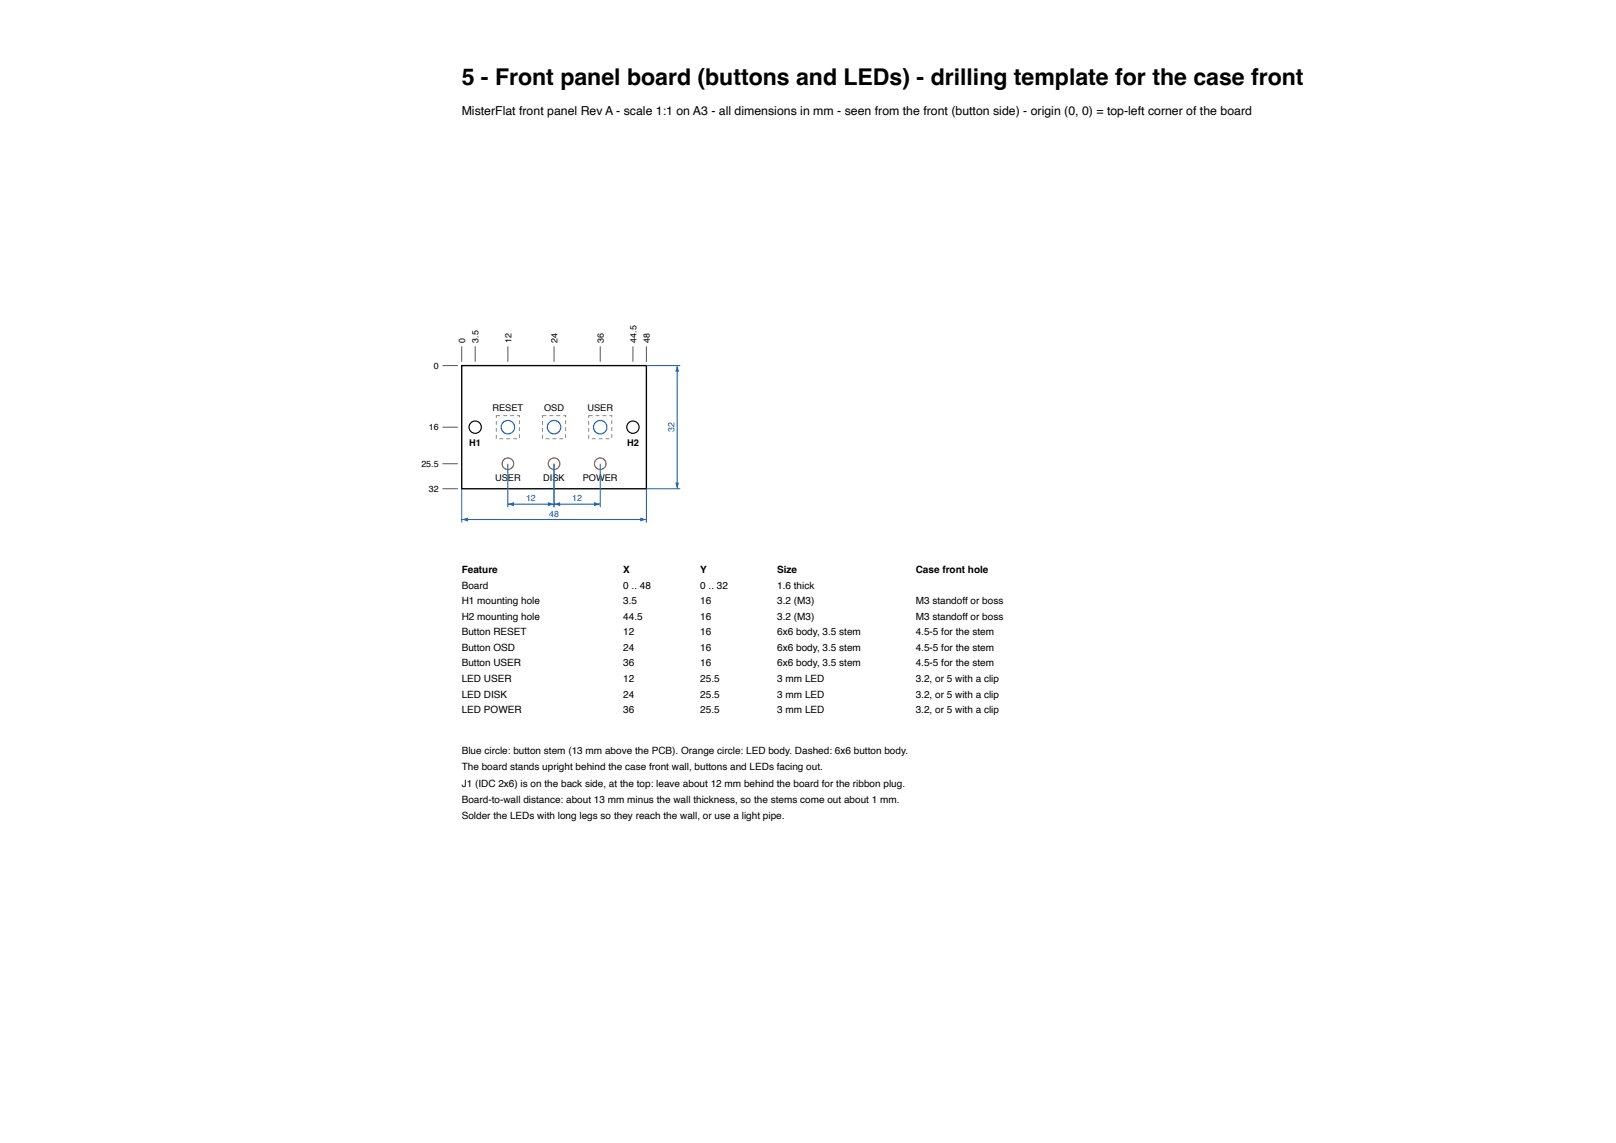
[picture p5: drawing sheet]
<svg xmlns="http://www.w3.org/2000/svg" width="420mm" height="297mm" viewBox="0 0 420 297" stroke-linecap="round" stroke-linejoin="round" font-family="sans-serif">
<defs><g id="words">
<text font-size="6" x="120" y="22">5 - Front panel board (buttons and LEDs) - drilling template for the case front</text>
<text font-size="3.2" x="120" y="30">MisterFlat front panel Rev A - scale 1:1 on A3 - all dimensions in mm - seen from the front (button side) - origin (0, 0) = top-left corner of the board</text>
<g font-size="2.6">
<text x="120" y="149">Feature</text>
<text x="162" y="149">X</text>
<text x="182" y="149">Y</text>
<text x="202" y="149">Size</text>
<text x="238" y="149">Case front hole</text>
<text x="120" y="153">Board</text>
<text x="162" y="153">0 .. 48</text>
<text x="182" y="153">0 .. 32</text>
<text x="202" y="153">1.6 thick</text>
<text x="120" y="157.1">H1 mounting hole</text>
<text x="120" y="161.1">H2 mounting hole</text>
<text x="162" y="157.1">3.5</text>
<text x="162" y="161.1">44.5</text>
<text x="182" y="157.1">16</text>
<text x="182" y="161.1">16</text>
<text x="202" y="157.1">3.2 (M3)</text>
<text x="202" y="161.1">3.2 (M3)</text>
<text x="238" y="157.1">M3 standoff or boss</text>
<text x="238" y="161.1">M3 standoff or boss</text>
<text x="120" y="165.1">Button RESET</text>
<text x="162" y="165.1">12</text>
<text x="182" y="165.1">16</text>
<text x="202" y="165.1">6x6 body, 3.5 stem</text>
<text x="238" y="165.1">4.5-5 for the stem</text>
<text x="120" y="169.1">Button OSD</text>
<text x="120" y="173.2">Button USER</text>
<text x="162" y="169.1">24</text>
<text x="162" y="173.2">36</text>
<text x="182" y="169.1">16</text>
<text x="182" y="173.2">16</text>
<text x="202" y="169.1">6x6 body, 3.5 stem</text>
<text x="202" y="173.2">6x6 body, 3.5 stem</text>
<text x="238" y="169.1">4.5-5 for the stem</text>
<text x="238" y="173.2">4.5-5 for the stem</text>
<text x="120" y="177.2">LED USER</text>
<text x="162" y="177.2">12</text>
<text x="182" y="177.2">25.5</text>
<text x="202" y="177.2">3 mm LED</text>
<text x="238" y="177.2">3.2, or 5 with a clip</text>
<text x="120" y="181.2">LED DISK</text>
<text x="120" y="185.3">LED POWER</text>
<text x="162" y="181.2">24</text>
<text x="162" y="185.3">36</text>
<text x="182" y="181.2">25.5</text>
<text x="182" y="185.3">25.5</text>
<text x="202" y="181.2">3 mm LED</text>
<text x="202" y="185.3">3 mm LED</text>
<text x="238" y="181.2">3.2, or 5 with a clip</text>
<text x="238" y="185.3">3.2, or 5 with a clip</text>
<text x="120" y="196">Blue circle: button stem (13 mm above the PCB). Orange circle: LED body. Dashed: 6x6 button body.</text>
<text x="120" y="200.2">The board stands upright behind the case front wall, buttons and LEDs facing out.</text>
<text x="120" y="204.4">J1 (IDC 2x6) is on the back side, at the top: leave about 12 mm behind the board for the ribbon plug.</text>
<text x="120" y="208.6">Board-to-wall distance: about 13 mm minus the wall thickness, so the stems come out about 1 mm.</text>
<text x="120" y="212.8">Solder the LEDs with long legs so they reach the wall, or use a light pipe.</text>
</g>
<g font-size="2.4">
<text x="128" y="106.8">RESET</text>
<text x="141.4" y="106.8">OSD</text>
<text x="152.7" y="106.8">USER</text>
<text x="122" y="116">H1</text>
<text x="163" y="116">H2</text>
<text x="128.7" y="125.1">USER</text>
<text x="141.2" y="125.1">DISK</text>
<text x="151.5" y="125.1">POWER</text>
</g>
<g font-size="2.3">
<text x="120.9" y="89" transform="rotate(-90 120.9 89)">0</text>
<text x="124.4" y="89" transform="rotate(-90 124.4 89)">3.5</text>
<text x="132.9" y="89" transform="rotate(-90 132.9 89)">12</text>
<text x="144.9" y="89" transform="rotate(-90 144.9 89)">24</text>
<text x="156.9" y="89" transform="rotate(-90 156.9 89)">36</text>
<text x="165.4" y="89" transform="rotate(-90 165.4 89)">44.5</text>
<text x="168.9" y="89" transform="rotate(-90 168.9 89)">48</text>
<text x="112.7" y="95.8">0</text>
<text x="111.4" y="111.8">16</text>
<text x="109.5" y="121.3">25.5</text>
<text x="111.4" y="127.8">32</text>
</g>
<g font-size="2.3" fill="#1a5fb4">
<text x="175.3" y="112.3" transform="rotate(-90 175.3 112.3)">32</text>
<text x="136.7" y="130.3">12</text>
<text x="148.7" y="130.3">12</text>
<text x="142.7" y="134.3">48</text>
</g>
</g></defs>
<path d="M120 95h48v32h-48z" fill="none" stroke="#000" stroke-width=".35"/>
<g fill="none" stroke="#000" stroke-width=".3">
<circle cx="123.5" cy="111" r="1.6"/>
<circle cx="164.5" cy="111" r="1.6"/>
</g>
<path d="M129 108h6v6h-6zM141 108h6v6h-6zM153 108h6v6h-6z" fill="none" stroke="#888" stroke-width=".26" stroke-dasharray="1 .8" stroke-linecap="butt"/>
<g fill="none" stroke="#1a5fb4" stroke-width=".3">
<circle cx="132" cy="111" r="1.75"/>
<circle cx="144" cy="111" r="1.75"/>
<circle cx="156" cy="111" r="1.75"/>
</g>
<g fill="none" stroke="#c64600" stroke-width=".3">
<circle cx="132" cy="120.5" r="1.5"/>
<circle cx="144" cy="120.5" r="1.5"/>
<circle cx="156" cy="120.5" r="1.5"/>
</g>
<path d="M115 95h4M120 90v4M123.5 90v4M132 90v4M144 90v4M156 90v4M164.5 90v4M168 90v4M115 111h4M115 120.5h4M115 127h4" fill="none" stroke="#555" stroke-width=".26"/>
<path d="M120 127v8.8M120 135h48M168 127v8.8" fill="none" stroke="#1a5fb4" stroke-width=".26"/>
<g fill="#1a5fb4">
<path d="M120 135l1.6-.5v1z"/>
<path d="M166.4 134.5l1.6 .5-1.6 .5z"/>
</g>
<path d="M168 95h8.8M176 95v32M168 127h8.8" fill="none" stroke="#1a5fb4" stroke-width=".26"/>
<g fill="#1a5fb4">
<path d="M176 95l.5 1.6h-1z"/>
<path d="M175.5 125.4h1l-.5 1.6z"/>
</g>
<path d="M132 120.5v11.3M132 131h12M144 120.5v11.3" fill="none" stroke="#1a5fb4" stroke-width=".26"/>
<g fill="#1a5fb4">
<path d="M132 131l1.6-.5v1z"/>
<path d="M142.4 130.5l1.6 .5-1.6 .5z"/>
</g>
<path d="M144 120.5v11.3M144 131h12M156 120.5v11.3" fill="none" stroke="#1a5fb4" stroke-width=".26"/>
<g fill="#1a5fb4">
<path d="M144 131l1.6-.5v1z"/>
<path d="M154.4 130.5l1.6 .5-1.6 .5z"/>
</g>
<use href="#words"/>
</svg>
